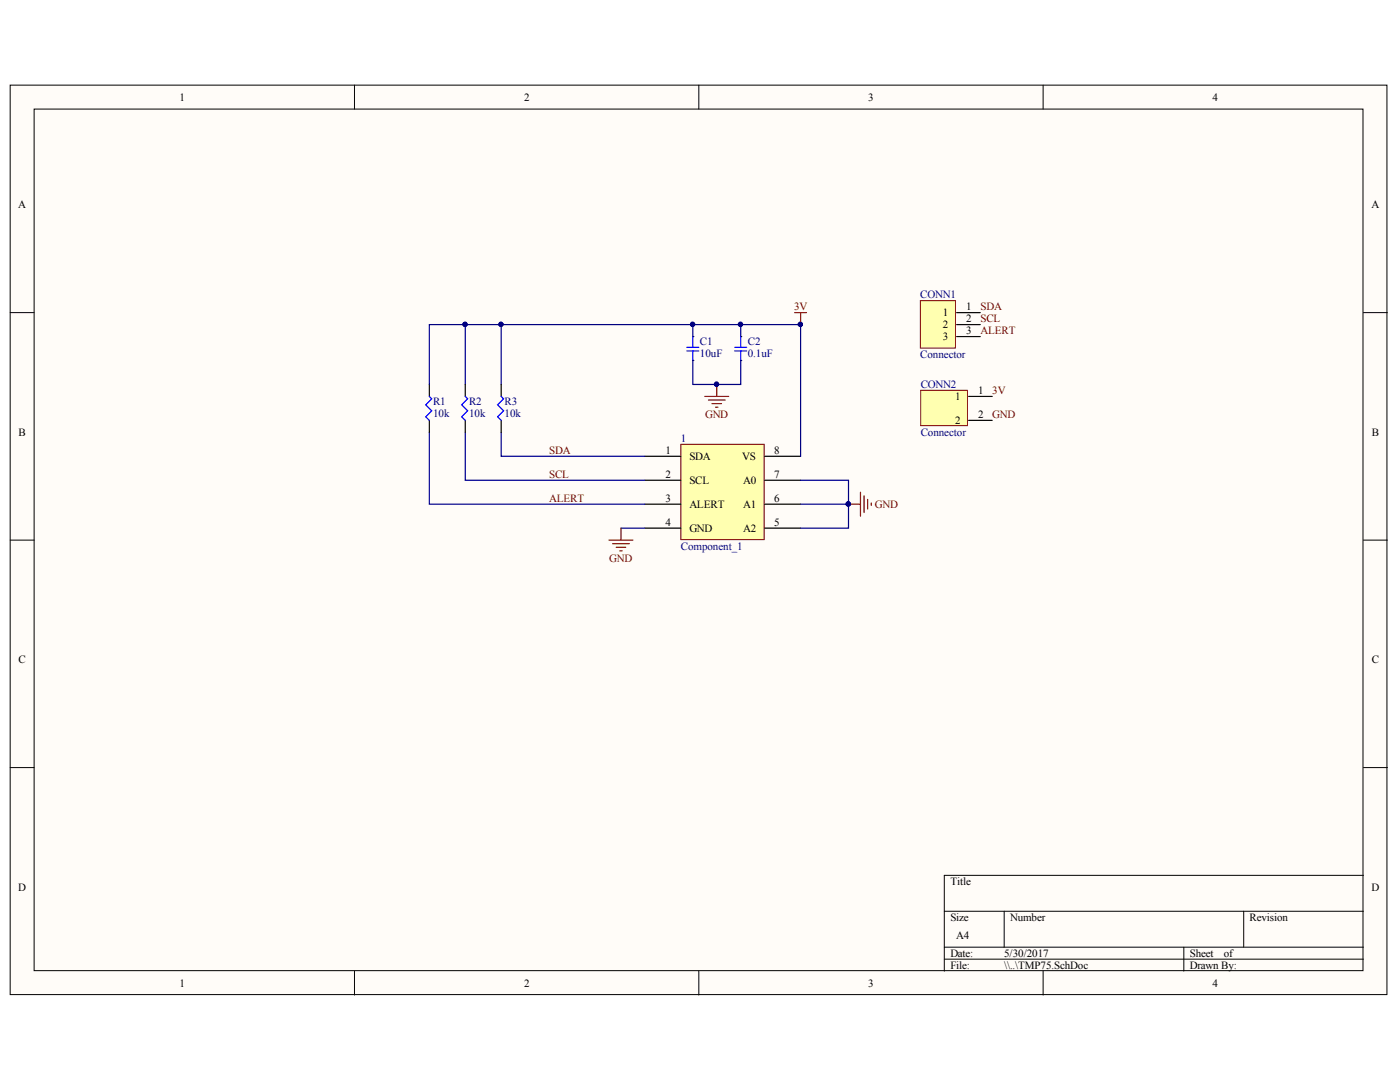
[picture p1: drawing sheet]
<svg xmlns="http://www.w3.org/2000/svg" width="279mm" height="216mm" viewBox="0 0 279 216" stroke-linecap="round" stroke-linejoin="round" font-family="sans-serif">
<defs><g id="words">
<g font-size="2.2">
<text x="35.9" y="20.1">1</text>
<text x="104.6" y="20.1">2</text>
<text x="173.3" y="20.1">3</text>
<text x="242" y="20.1">4</text>
<text x="3.6" y="41.6">A</text>
<text x="273.7" y="41.6">A</text>
<text x="188.1" y="63.1">1</text>
<text x="188.1" y="65.5">2</text>
<text x="192.8" y="61.9">1</text>
<text x="192.8" y="64.3">2</text>
<text x="188.1" y="67.9">3</text>
<text x="192.8" y="66.7">3</text>
<text x="190.6" y="79.8">1</text>
<text x="195.2" y="78.6">1</text>
<text x="195.2" y="83.4">2</text>
<text x="3.7" y="87">B</text>
<text x="190.6" y="84.6">2</text>
<text x="273.8" y="87">B</text>
<text x="132.8" y="90.6">1</text>
<text x="132.8" y="95.4">2</text>
<text x="137.6" y="91.8">SDA</text>
<text x="148.1" y="91.8">VS</text>
<text x="154.5" y="90.6">8</text>
<text x="154.5" y="95.4">7</text>
<text x="132.8" y="100.2">3</text>
<text x="137.6" y="96.5">SCL</text>
<text x="137.6" y="101.4">ALERT</text>
<text x="148.3" y="96.5">A0</text>
<text x="148.3" y="101.4">A1</text>
<text x="154.5" y="100.2">6</text>
<text x="132.8" y="104.9">4</text>
<text x="137.6" y="106.1">GND</text>
<text x="148.3" y="106.1">A2</text>
<text x="154.5" y="104.9">5</text>
<text x="3.7" y="132.4">C</text>
<text x="273.8" y="132.4">C</text>
<text x="3.6" y="177.8">D</text>
<text x="189.7" y="176.6">Title</text>
<text x="273.7" y="177.8">D</text>
<text x="189.7" y="183.8">Size</text>
<text x="201.6" y="183.8">Number</text>
<text x="249.4" y="183.8">Revision</text>
<text x="189.7" y="190.9">Date:</text>
<text x="190.8" y="187.3">A4</text>
<text x="200.4" y="190.9">5/30/2017</text>
<text x="237.4" y="190.9">Sheet</text>
<text x="244.2" y="190.9">of</text>
<text x="35.9" y="196.9">1</text>
<text x="104.6" y="196.9">2</text>
<text x="173.3" y="196.9">3</text>
<text x="189.7" y="193.3">File:</text>
<text x="200.4" y="193.3">\\..\TMP75.SchDoc</text>
<text x="237.4" y="193.3">Drawn By:</text>
<text x="242" y="196.9">4</text>
</g>
<g font-size="2.2" fill="#000080">
<text x="183.7" y="59.5">CONN1</text>
<text x="139.7" y="68.8">C1</text>
<text x="139.7" y="71.3">10uF</text>
<text x="149.2" y="68.8">C2</text>
<text x="149.2" y="71.3">0.1uF</text>
<text x="183.7" y="71.4">Connector</text>
<text x="183.7" y="77.4">CONN2</text>
<text x="86.4" y="80.8">R1</text>
<text x="86.4" y="83.2">10k</text>
<text x="93.6" y="80.8">R2</text>
<text x="93.6" y="83.2">10k</text>
<text x="100.7" y="80.8">R3</text>
<text x="100.7" y="83.2">10k</text>
<text x="135.9" y="88.2">1</text>
<text x="183.7" y="87">Connector</text>
<text x="135.9" y="109.7">Component_1</text>
</g>
<g font-size="2.2" fill="#800000">
<text x="158.5" y="61.9">3V</text>
<text x="195.7" y="61.9">SDA</text>
<text x="195.7" y="64.3">SCL</text>
<text x="195.7" y="66.7">ALERT</text>
<text x="140.7" y="83.4">GND</text>
<text x="198" y="78.6">3V</text>
<text x="198" y="83.4">GND</text>
<text x="109.6" y="90.6">SDA</text>
<text x="109.6" y="95.4">SCL</text>
<text x="109.6" y="100.2">ALERT</text>
<text x="174.6" y="101.4">GND</text>
<text x="121.6" y="112.1">GND</text>
</g>
</g></defs>
<g fill="#fffcf8" stroke="#000" stroke-width=".2">
<path d="M2 17h274.8v181.5h-274.8z"/>
<path d="M6.8 21.8h265.2v171.9h-265.2z"/>
</g>
<g fill="none" stroke="#000" stroke-width=".2">
<path d="M70.7 17v4.8M139.5 17v4.8M208.2 17v4.8M2 62.4h4.8M272.1 62.4h4.8M2 107.8h4.8M272.1 107.8h4.8M2 153.2h4.8M272.1 153.2h4.8M272.1 174.7h-83.6v19.1M70.7 193.8v4.8M139.5 193.8v4.8"/>
<path d="M188.5 181.8h83.6M188.5 189h83.6M188.5 191.4h83.6M200.4 181.8v7.2M208.2 193.8v4.8M236.3 189v4.8M248.2 181.8v7.2"/>
</g>
<path d="M135.9 88.7h16.6v19h-16.6z" fill="#ffffb0" stroke="#800000" stroke-width=".2"/>
<g fill="none" stroke="#000" stroke-width=".24">
<path d="M85.7 76.7v2.4M92.9 76.7v2.4M100 76.7v2.4M138.3 67.2h.1M138.3 71.9h.1M147.8 67.2h.1M147.8 71.9h.1M85.7 83.9v2.4M92.9 83.9v2.4M100 83.9v2.4M128.7 91h7.2M128.7 95.8h7.2"/>
<path d="M152.6 91h7.2M152.6 95.8h7.2M128.7 100.6h7.2M128.7 105.4h7.2M152.6 100.6h7.2M152.6 105.4h7.2"/>
</g>
<path d="M92.9 64.8v11.9M100 64.8h-14.3v11.9M138.3 67.2v-2.4h9.5v2.4M138.3 64.8h-38.3v11.9M138.3 71.9v4.8h9.5v-4.8M147.8 64.8h12v26.2M85.7 86.3v14.3h43M92.9 86.3v9.5h35.8M100 86.3v4.7h28.7M159.8 95.8h9.5v4.8h-9.5M123.9 105.4h4.8M169.3 100.6v4.8h-9.5" fill="none" stroke="#000080" stroke-width=".24"/>
<g fill="#000080" stroke="#000080" stroke-width=".2">
<circle cx="169.3" cy="100.6" r=".43"/>
<circle cx="143" cy="76.7" r=".43"/>
<circle cx="138.2" cy="64.7" r=".43"/>
<circle cx="147.8" cy="64.7" r=".43"/>
<circle cx="92.8" cy="64.7" r=".43"/>
<circle cx="100" cy="64.7" r=".43"/>
<circle cx="159.7" cy="64.7" r=".43"/>
</g>
<g fill="none" stroke="#800000" stroke-width=".24">
<path d="M140.7 79.1h4.7M141.4 79.8h3.3M143 76.7v2.4M158.6 62.4h2.4M159.8 62.4v2.4M142.1 80.5h1.9M142.8 81.3h.5M171.7 98.2v4.8M172.4 98.9v3.4M173.2 99.6v2M121.5 107.8h4.8M122.3 108.5h3.3"/>
<path d="M123 109.2h1.9M123.7 109.9h.5M123.9 105.4v2.4M169.3 100.6h2.4M173.9 100.4v.4"/>
</g>
<path d="M85.7 79.1l.5 .5-1.2 1.2 1.2 1.2-1.2 1.2 .7 .7M92.9 79.1l.4 .5-1.2 1.2 1.2 1.2-1.2 1.2 .8 .7M100 79.1l.5 .5-1.2 1.2 1.2 1.2-1.2 1.2 .7 .7M137.1 70h2.4M137.1 69.3h2.4M138.3 67.2v2.1M138.3 70v1.9M146.6 70h2.4M146.6 69.3h2.4M147.8 67.2v2.1M147.8 70v1.9" fill="none" stroke="#00f" stroke-width=".24"/>
<path d="M183.7 77.9h9.4v7h-9.4z" fill="#ffffb0" stroke="#800000" stroke-width=".2"/>
<path d="M193.3 79.1h4.7M193.3 83.9h4.7" fill="none" stroke="#000" stroke-width=".24"/>
<path d="M183.7 60h7v9.5h-7z" fill="#ffffb0" stroke="#800000" stroke-width=".2"/>
<path d="M190.9 62.4h4.7M190.9 64.8h4.7M190.9 67.2h4.7" fill="none" stroke="#000" stroke-width=".24"/>
<use href="#words"/>
</svg>
